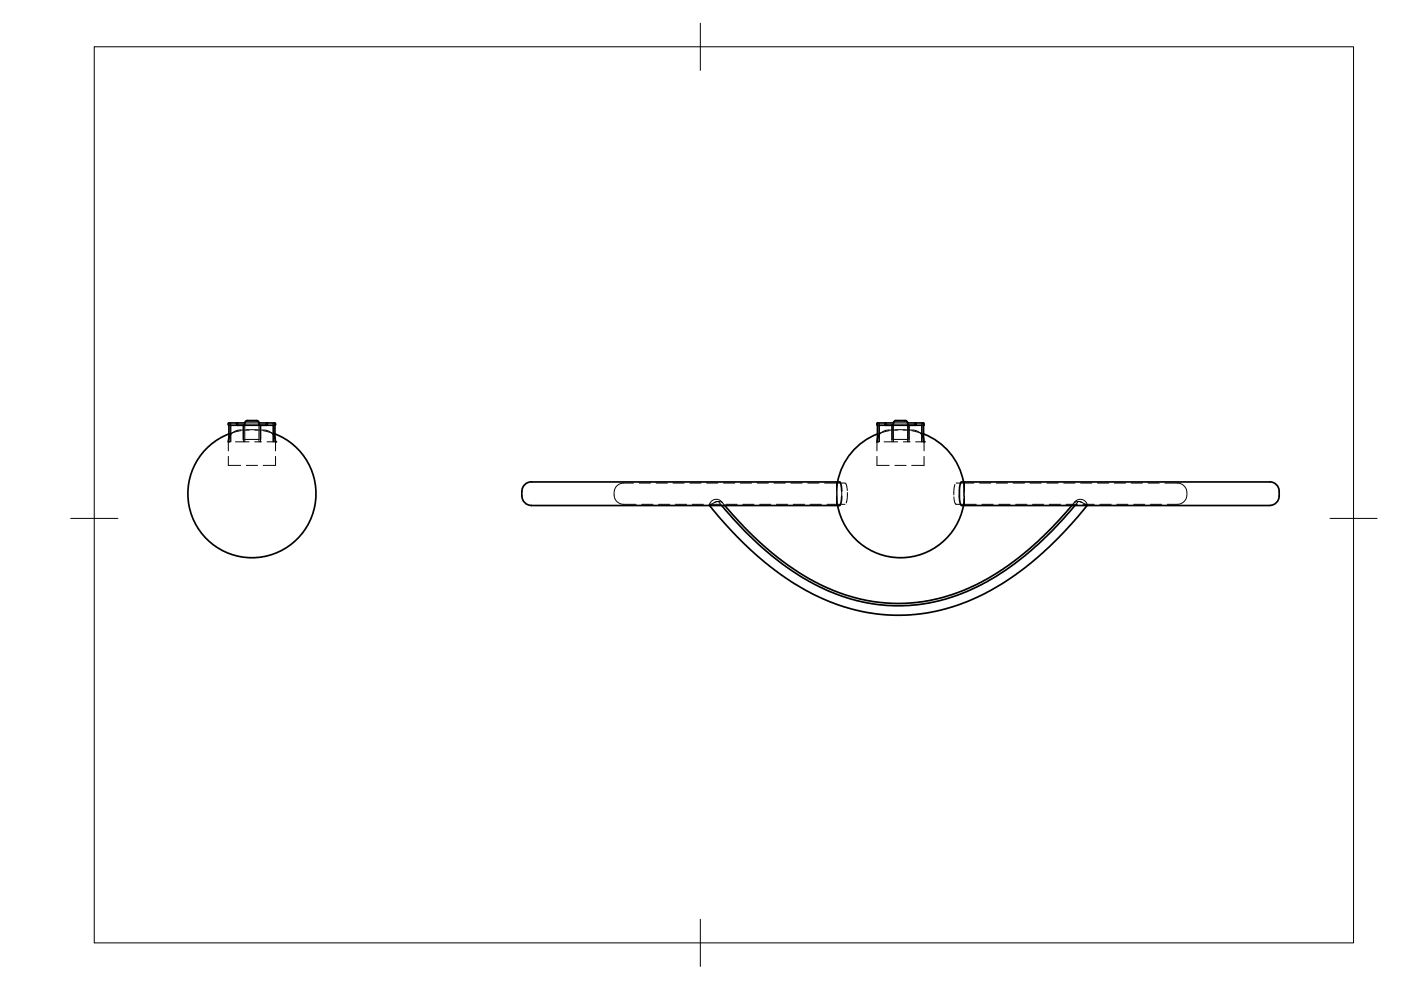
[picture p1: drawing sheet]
<svg xmlns="http://www.w3.org/2000/svg" width="297mm" height="210mm" viewBox="0 0 297 210" stroke-linecap="round" stroke-linejoin="round" font-family="sans-serif">
<!-- layer: Visible -->
<g fill="none" stroke="#000" stroke-width=".36">
<path d="M48.4 89.8l.2 .4M48.5 90.2h3.1M48.5 90.2v2.7M48.6 89.7h3.3v.5h-1.6M48.6 89.7l-.2 .1M48.8 92.3l-.4 1.4M50.3 89.6l-.1 .4 .1 .2M50.3 90.2h.1M51.6 90.2h3.6v3M51.6 90.2v3M51.9 89.7l.1-.3 .4-.2h2h.3l.2 .5M54.9 89.7h3.4l.1 .3-.1 .2"/>
<path d="M55.2 90.2h3.1v2.7M56.6 89.6l.1 .4a1.47 1.47 0 0 1-1.4 .2h-.4v-.5M58 92.3l.4 1.4M58.3 92a13.6 13.6 0 0 1 6 20.8 13.6 13.6 0 0 1-21.7 0 13.6 13.6 0 0 1 5.9-20.8M185.9 89.8l.2 .4M186.1 92a13.6 13.6 0 0 0-8.5 10.2M186.1 89.7h3.3M186.1 89.7l-.2 .1M186.3 92.3l-.4 1.4M187.8 89.6l-.1 .2 .1 .4h1.6v-.5M189.1 90.2h-3.1v2.7M189.1 90.2h3.6v3"/>
<path d="M189.1 90.2v3M189.4 89.7l.1-.3 .4-.2h2h.3l.2 .5M192.4 89.7h3.4l.1 .4-.1 .1M192.7 90.2h3.1v2.7M194.1 89.6l.1 .4a1.36 1.36 0 0 1-1.4 .2h-.4v-.5M195.5 92.3l.4 1.4M195.8 92a13.6 13.6 0 0 1 8.5 10.2M110.6 104.2v1M110.7 105.2a2.12 2.12 0 0 0 2.2 2h65.2l.2-.6 .2-1.3M112.6 102.2h65.5l.2 .5 .2 1.4M112.7 102.2a2 2 0 0 0-2 2M150.4 107.2l4.9 5.5 3.9 3.9 4.2 3.6 5.2 3.7 5 2.6 5.2 2.1 5.6 1.4 5.3 .4h3.4l2.3-.3 4.9-.9 4.6-1.6 5.5-2.6 5-3.2 5.5-4.4 4.8-4.7 4.8-5.5"/>
<path d="M153 107.2l4.6 5.1 3.3 3.2 5.1 4.2 4.3 2.9 5 2.5 5.2 1.9 4.4 1 4.5 .4 4.9-.2 5.1-.9 3-.9 2.6-1 4.4-2.1 4.7-3 4.4-3.4 4.8-4.6 4.6-5.1M153.7 107.2l4.1 4.6 4 3.8 4.3 3.5 4.8 3.2 4.6 2.4 4.7 1.7 4.9 1.1 4.7 .4 4.3-.1 2.7-.4 2.6-.6 4.5-1.5 5.2-2.5 4.6-2.9 4.6-3.6 4.8-4.5 4.1-4.6M204.3 107.2a13.6 13.6 0 0 1-13.4 11.1 13.6 13.6 0 0 1-13.3-11.1M269.2 102.2a2 2 0 0 1 2 2 2.29 2.29 0 0 1-2 3h-65.4l-.3-.7-.1-.9 .1-2.5 .3-.9h65.4"/>
</g>
<!-- layer: Hidden -->
<g fill="none" stroke="#000" stroke-width=".21">
<path d="M48.4 96.8v1.9h2.6M48.4 93.7v1.9M48.5 92.9v.8h.2M48.8 89.7l.1 .1-.1 .4M48.8 90.2v3.5M49 90.2v3.5M49.9 93.7h2.9M50.2 89.7h.2l-.1 .5-.1-.1zM51.1 91.3l-2.6 .7M51.6 93.2v.5M51.9 93.7v-3.5h3v3.5M51.9 89.7h3"/>
<path d="M51.9 93.2h3M52 89.3h2.8M52.2 91.2h2.4M52.2 98.7h2.4M52.8 91.2a4.8 4.8 0 0 0-3.1 .3l-.9 .8M54 91.2a4.8 4.8 0 0 1 3.1 .3l.9 .8M54 93.7h1.2M55.2 93.7h.2M55.2 93.2v.5M55.8 91.3l2.5 .7M56.5 89.7l.2 .1-.1 .4-.2-.1zM57.9 90.2v3.5"/>
<path d="M58 90.2v3.5M58.1 89.7l-.2 .1v.3l.2 .1M58.3 92.9v.8h-1.7M58.4 96.8v1.9h-2.6M58.4 93.7v1.9M185.9 96.8v1.9h2.6M185.9 93.7v1.9M186 92.9v.8h.3M186.3 89.7l.1 .1v.3l-.1 .1M186.3 90.2v3.5M186.5 90.2v3.5M187.5 93.7h2.8"/>
<path d="M187.8 89.7l.1 .1-.1 .4-.1-.2 .1-.3M188.6 91.3l-2.6 .7M189.1 93.2v.5M189.4 93.2h3M189.4 93.7v-3.5h3v3.5M189.4 89.7h3M189.5 89.3h2.8M189.7 91.2h2.4M189.7 98.7h2.4M190.3 91.2a4.8 4.8 0 0 0-3.1 .3l-.9 .8M191.5 91.2a4.8 4.8 0 0 1 3.1 .3l.9 .8M191.5 93.7h1.2"/>
<path d="M192.7 93.7h.3M192.7 93.2v.5M193.3 91.3l2.5 .7M194.1 89.7l.1 .3-.2 .2-.1-.4 .2-.1M195.4 90.2v3.5M195.5 90.2v3.5M195.6 89.7l-.2 .1v.3l.2 .1M195.8 92.9v.8h-1.7M195.9 96.8v1.9h-2.6M195.9 93.7v1.9M134.3 102.4h-1.9a2.26 2.26 0 0 0-2.3 2.2 2.26 2.26 0 0 0 2.2 2.3h2.6M135.5 102.4h2.4"/>
<path d="M136 106.9h2.4M139.1 102.4h2.4M139.6 106.9h2.4M142.7 102.4h2.4M143.2 106.9h2.4M146.3 102.4h2.3M146.8 106.9h2.3M149.8 102.4h2.4M150.3 106.9h2.4M150.4 107.1l1.4-.7 .5-.1 .7 .9M150.4 107.1v.1M152.3 106.3l.9 .3"/>
<path d="M152.5 106.4l-.9 .1M153.2 106.6a1.51 1.51 0 0 0-1.6-.7 1.51 1.51 0 0 0-1.2 1.2M153.2 106.6l.5 .6M153.4 102.4h2.4M153.9 106.9h2.4M157 102.4h2.3M157.5 106.9h2.4M160.5 102.4h2.4M161.1 106.9h2.3M164.1 102.4h2.4M164.6 106.9h2.4M167.7 102.4h2.4"/>
<path d="M168.2 106.9h2.4M171.3 102.4h2.4M171.8 106.9h2.4M174.8 102.4h2.7M177.4 105.3l.2 1.9M177.4 105.3v1.9M177.4 103.5v-1.3v1.9M177.4 104.2v2.3M177.5 106.9h1.7M177.6 102.2l-.2 1.9M178.5 104.1v1.2M179.6 104l-.1-1.1-.3-.5h-1.7v4.5h-2.2"/>
<path d="M179.7 104.4l-.1 1.4-.2 .8M202.2 105.3l.1 .9 .3 .7h1.7M202.5 102.7l-.3 2.2M202.7 102.4h1.6M204.3 102.2l.2 1.9v-1.9M204.3 107.2l.2-1.9v1.9M204.4 105.8v1.4M204.4 104.9l-.1 2h2.7M204.4 102.8v2.4M206.5 102.4h-2.2l.1 2M207.7 102.4h2.4M208.2 106.9h2.4"/>
<path d="M211.2 102.4h2.4M211.8 106.9h2.3M214.8 102.4h2.4M215.3 106.9h2.4M218.4 102.4h2.4M218.9 106.9h2.4M222 102.4h2.3M222.5 106.9h2.4M225.5 102.4h2.4M226 106.9h2.4M227.7 106.6l-.5 .6M228.5 106.4l.8 .1"/>
<path d="M228.6 106.3l-.9 .3a1.53 1.53 0 0 1 1.6-.7 1.53 1.53 0 0 1 1.2 1.2M228.6 106.3l.6 .1 1.3 .7M228.6 106.3l-.7 .9M229.1 102.4h2.4M229.6 106.9h2.4M230.5 107.1v.1M232.7 102.4h2.4M233.2 106.9h2.4M236.3 102.4h2.3M236.8 106.9h2.3M239.8 102.4h2.4M240.3 106.9h2.4"/>
<path d="M243.4 102.4h2.4M243.9 106.9h2.4M247 102.4h2.4a2.26 2.26 0 0 1 2.3 2.2 2.26 2.26 0 0 1-2.2 2.3h-2"/>
</g>
<!-- layer: Visible -->
<g fill="#000">
<circle cx="48.4" cy="93.7" r=".18"/>
<circle cx="58.4" cy="93.7" r=".18"/>
<circle cx="185.9" cy="93.7" r=".18"/>
<circle cx="187.8" cy="90.2" r=".18"/>
<circle cx="195.9" cy="93.7" r=".18"/>
</g>
<!-- layer: BORDER -->
<path d="M20 9.9h267v190h-267zM148.5 4.9v10M15 109.9h10M282 109.9h10M148.5 194.9v10" fill="none" stroke="#000" stroke-width=".21"/>
</svg>
